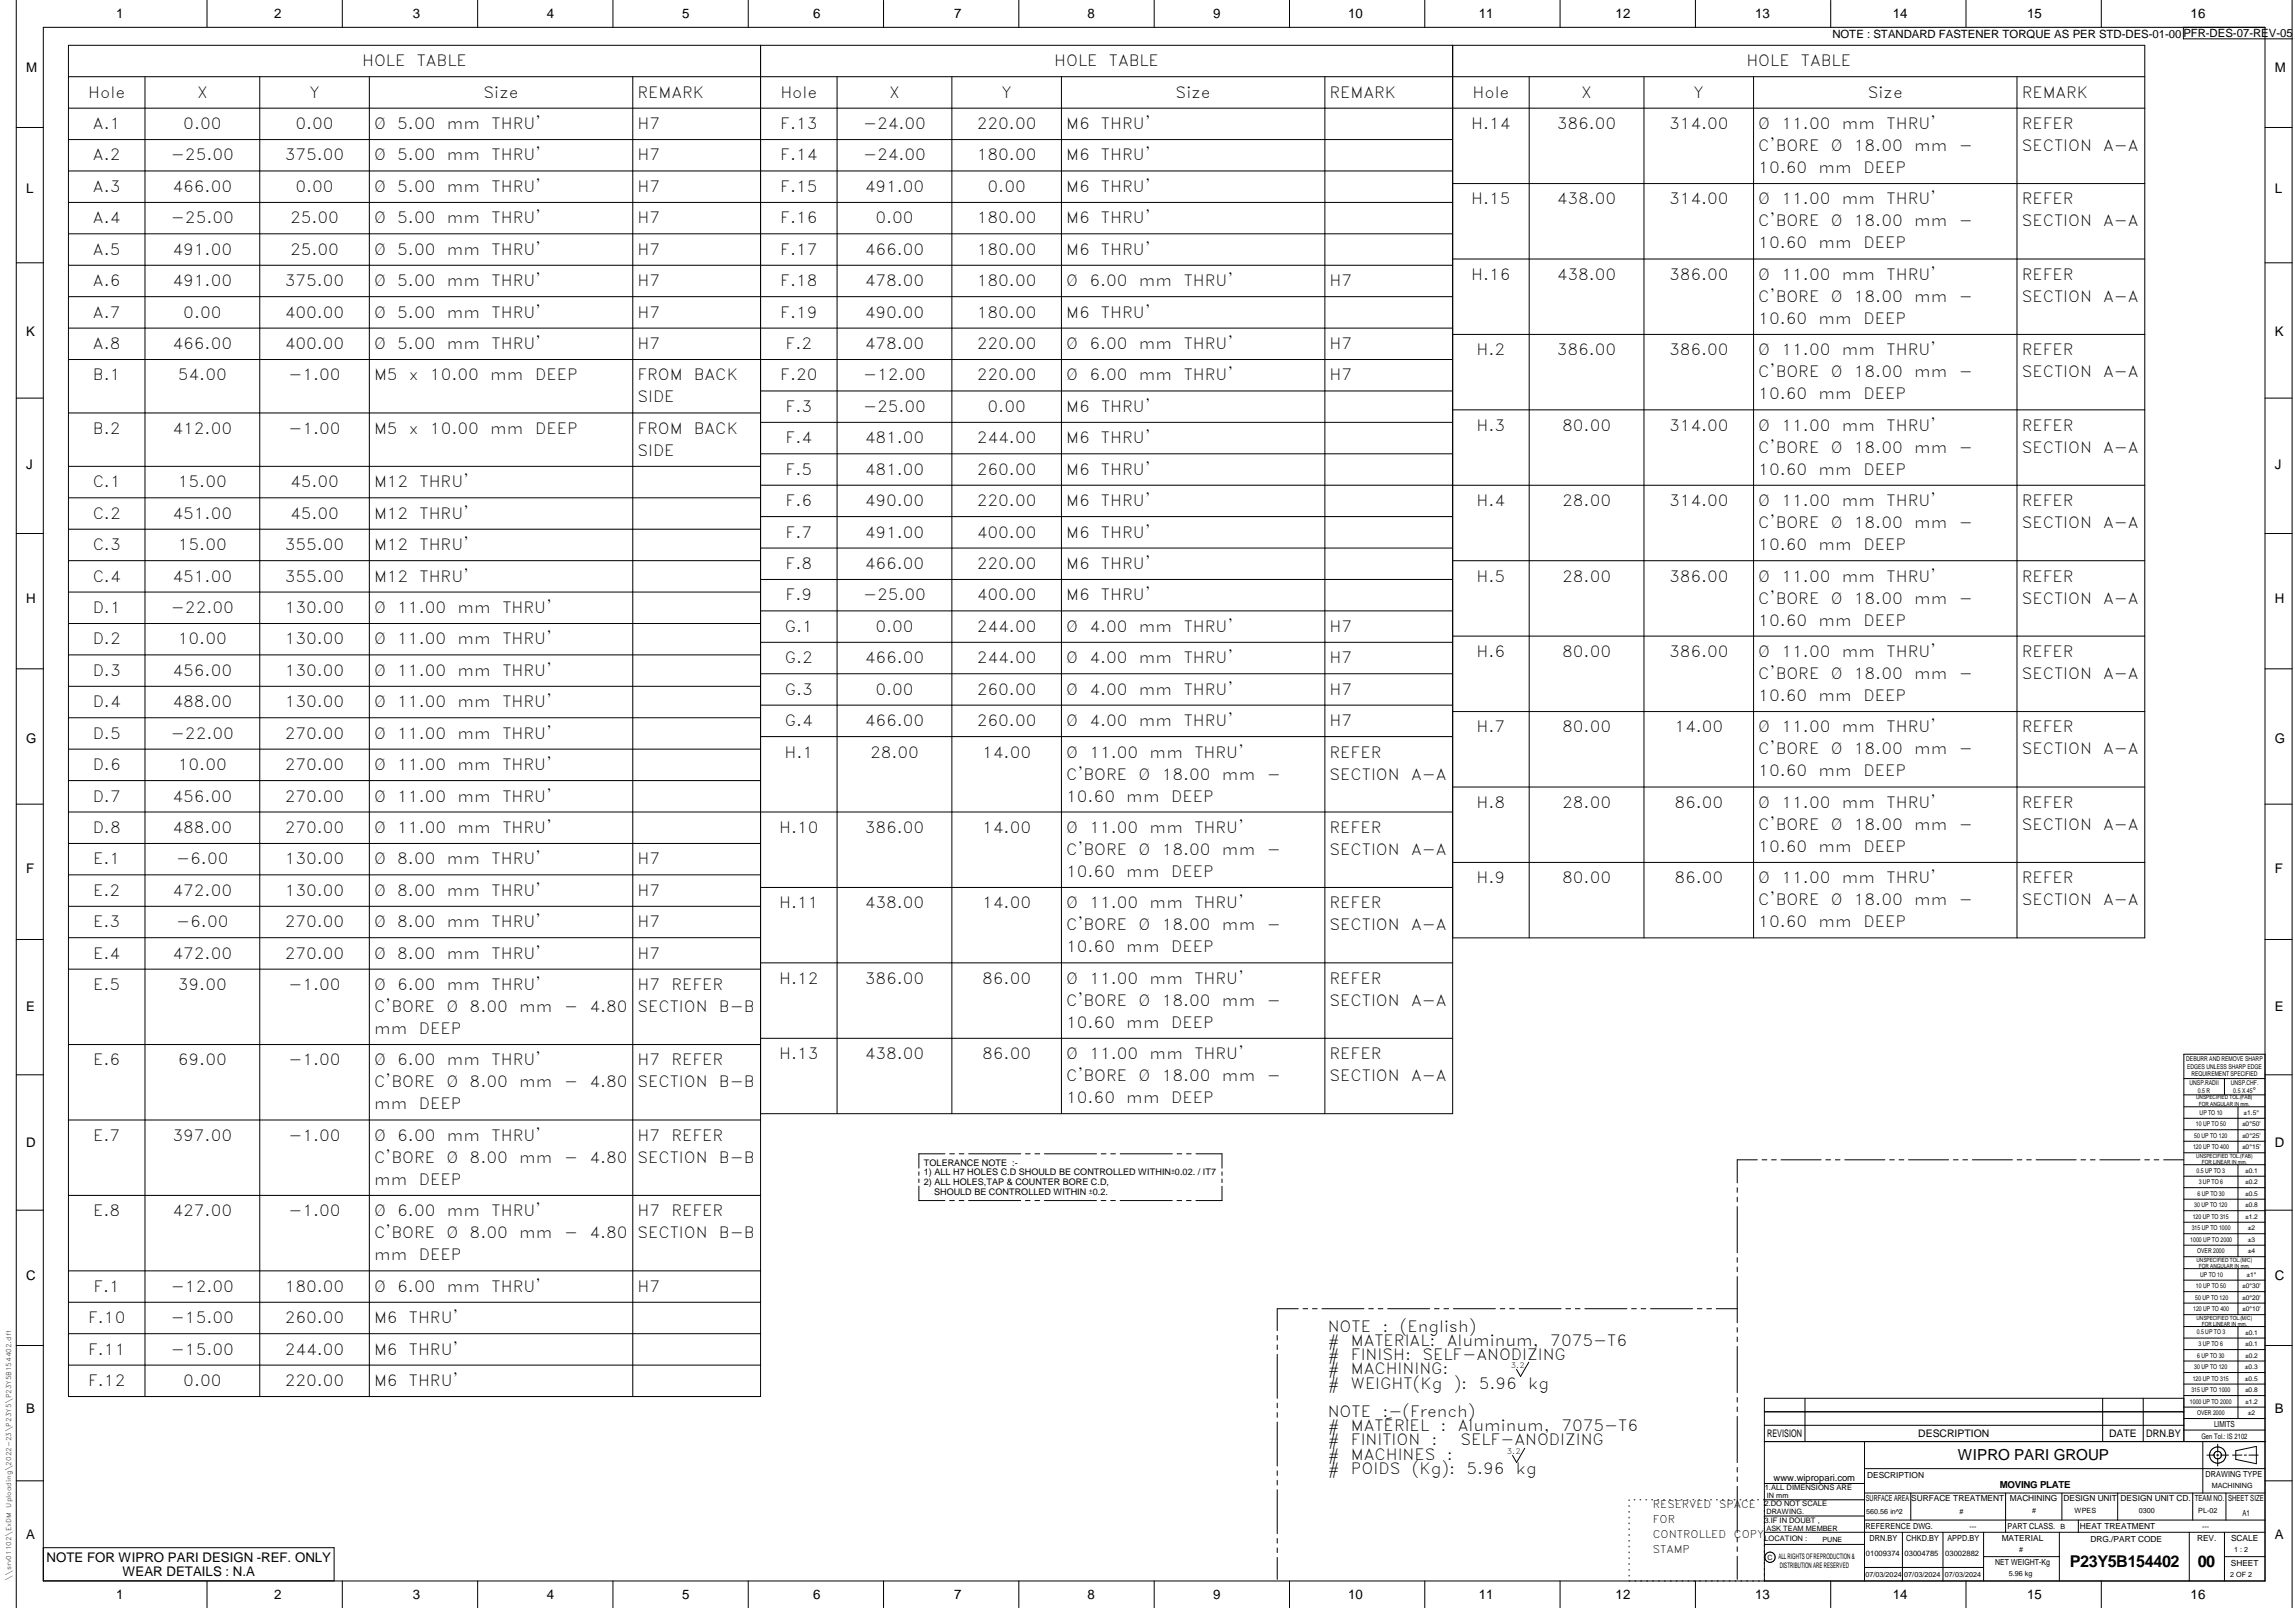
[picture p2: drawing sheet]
<svg xmlns="http://www.w3.org/2000/svg" width="848mm" height="594mm" viewBox="0 0 848 594" stroke-linecap="round" stroke-linejoin="round" font-family="sans-serif">
<defs><g id="words">
<g font-size="6">
<text x="764.9" y="579">P23Y5B154402</text>
<text x="812.1" y="578.9">00</text>
</g>
<g font-size="5.7">
<text x="133.8" y="24.5">HOLE</text>
<text x="154" y="24.5">TABLE</text>
<text x="389.6" y="24.5">HOLE</text>
<text x="409.8" y="24.5">TABLE</text>
<text x="645.3" y="24.5">HOLE</text>
<text x="665.5" y="24.5">TABLE</text>
<text x="32.6" y="36.1">Hole</text>
<text x="72.8" y="36.1">X</text>
<text x="114.3" y="36.1">Y</text>
<text x="178.7" y="36.1">Size</text>
<text x="235.6" y="36.1">REMARK</text>
<text x="288.4" y="36.1">Hole</text>
<text x="328.6" y="36.1">X</text>
<text x="370.1" y="36.1">Y</text>
<text x="434.4" y="36.1">Size</text>
<text x="491.3" y="36.1">REMARK</text>
<text x="544.1" y="36.1">Hole</text>
<text x="584.3" y="36.1">X</text>
<text x="625.8" y="36.1">Y</text>
<text x="690.2" y="36.1">Size</text>
<text x="747.1" y="36.1">REMARK</text>
<text x="34.4" y="47.7">A.1</text>
<text x="67.7" y="47.7">0.00</text>
<text x="109.2" y="47.7">0.00</text>
<text x="138.2" y="47.7">Ø</text>
<text x="146.8" y="47.7">5.00</text>
<text x="165.1" y="47.7">mm</text>
<text x="181.7" y="47.7">THRU'</text>
<text x="235.6" y="47.7">H7</text>
<text x="288.3" y="47.7">F.13</text>
<text x="318.9" y="47.7">-24.00</text>
<text x="361" y="47.7">220.00</text>
<text x="394" y="47.7">M6</text>
<text x="406.9" y="47.7">THRU'</text>
<text x="543.7" y="47.7">H.14</text>
<text x="575.3" y="47.7">386.00</text>
<text x="616.8" y="47.7">314.00</text>
<text x="649.8" y="47.7">Ø</text>
<text x="658.3" y="47.7">11.00</text>
<text x="680.6" y="47.7">mm</text>
<text x="697.2" y="47.7">THRU'</text>
<text x="747.1" y="47.7">REFER</text>
<text x="34.4" y="59.3">A.2</text>
<text x="63.2" y="59.3">-25.00</text>
<text x="105.2" y="59.3">375.00</text>
<text x="138.2" y="59.3">Ø</text>
<text x="146.8" y="59.3">5.00</text>
<text x="165.1" y="59.3">mm</text>
<text x="181.7" y="59.3">THRU'</text>
<text x="235.6" y="59.3">H7</text>
<text x="288.3" y="59.3">F.14</text>
<text x="318.9" y="59.3">-24.00</text>
<text x="361" y="59.3">180.00</text>
<text x="394" y="59.3">M6</text>
<text x="406.9" y="59.3">THRU'</text>
<text x="649.8" y="55.8">C'BORE</text>
<text x="676.5" y="55.8">Ø</text>
<text x="685.1" y="55.8">18.00</text>
<text x="707.3" y="55.8">mm</text>
<text x="723.9" y="55.8">-</text>
<text x="747.1" y="55.8">SECTION</text>
<text x="777.2" y="55.8">A-A</text>
<text x="649.8" y="63.9">10.60</text>
<text x="672" y="63.9">mm</text>
<text x="688.6" y="63.9">DEEP</text>
<text x="34.4" y="70.9">A.3</text>
<text x="63.8" y="70.9">466.00</text>
<text x="109.2" y="70.9">0.00</text>
<text x="138.2" y="70.9">Ø</text>
<text x="146.8" y="70.9">5.00</text>
<text x="165.1" y="70.9">mm</text>
<text x="181.7" y="70.9">THRU'</text>
<text x="235.6" y="70.9">H7</text>
<text x="288.3" y="70.9">F.15</text>
<text x="319.5" y="70.9">491.00</text>
<text x="364.9" y="70.9">0.00</text>
<text x="394" y="70.9">M6</text>
<text x="406.9" y="70.9">THRU'</text>
<text x="543.7" y="75.5">H.15</text>
<text x="575.3" y="75.5">438.00</text>
<text x="616.8" y="75.5">314.00</text>
<text x="649.8" y="75.5">Ø</text>
<text x="658.3" y="75.5">11.00</text>
<text x="680.6" y="75.5">mm</text>
<text x="697.2" y="75.5">THRU'</text>
<text x="747.1" y="75.5">REFER</text>
<text x="34.4" y="82.5">A.4</text>
<text x="63.2" y="82.5">-25.00</text>
<text x="107.2" y="82.5">25.00</text>
<text x="138.2" y="82.5">Ø</text>
<text x="146.8" y="82.5">5.00</text>
<text x="165.1" y="82.5">mm</text>
<text x="181.7" y="82.5">THRU'</text>
<text x="235.6" y="82.5">H7</text>
<text x="288.3" y="82.5">F.16</text>
<text x="323.5" y="82.5">0.00</text>
<text x="361" y="82.5">180.00</text>
<text x="394" y="82.5">M6</text>
<text x="406.9" y="82.5">THRU'</text>
<text x="649.8" y="83.7">C'BORE</text>
<text x="676.5" y="83.7">Ø</text>
<text x="685.1" y="83.7">18.00</text>
<text x="707.3" y="83.7">mm</text>
<text x="723.9" y="83.7">-</text>
<text x="747.1" y="83.7">SECTION</text>
<text x="777.2" y="83.7">A-A</text>
<text x="34.4" y="94.1">A.5</text>
<text x="63.8" y="94.1">491.00</text>
<text x="107.2" y="94.1">25.00</text>
<text x="138.2" y="94.1">Ø</text>
<text x="146.8" y="94.1">5.00</text>
<text x="165.1" y="94.1">mm</text>
<text x="181.7" y="94.1">THRU'</text>
<text x="235.6" y="94.1">H7</text>
<text x="288.3" y="94.1">F.17</text>
<text x="319.5" y="94.1">466.00</text>
<text x="361" y="94.1">180.00</text>
<text x="394" y="94.1">M6</text>
<text x="406.9" y="94.1">THRU'</text>
<text x="649.8" y="91.8">10.60</text>
<text x="672" y="91.8">mm</text>
<text x="688.6" y="91.8">DEEP</text>
<text x="34.4" y="105.7">A.6</text>
<text x="63.8" y="105.7">491.00</text>
<text x="105.2" y="105.7">375.00</text>
<text x="138.2" y="105.7">Ø</text>
<text x="146.8" y="105.7">5.00</text>
<text x="165.1" y="105.7">mm</text>
<text x="181.7" y="105.7">THRU'</text>
<text x="235.6" y="105.7">H7</text>
<text x="288.3" y="105.7">F.18</text>
<text x="319.5" y="105.7">478.00</text>
<text x="361" y="105.7">180.00</text>
<text x="394" y="105.7">Ø</text>
<text x="402.6" y="105.7">6.00</text>
<text x="420.8" y="105.7">mm</text>
<text x="437.4" y="105.7">THRU'</text>
<text x="491.3" y="105.7">H7</text>
<text x="543.7" y="103.4">H.16</text>
<text x="575.3" y="103.4">438.00</text>
<text x="616.8" y="103.4">386.00</text>
<text x="649.8" y="103.4">Ø</text>
<text x="658.3" y="103.4">11.00</text>
<text x="680.6" y="103.4">mm</text>
<text x="697.2" y="103.4">THRU'</text>
<text x="747.1" y="103.4">REFER</text>
<text x="649.8" y="111.5">C'BORE</text>
<text x="676.5" y="111.5">Ø</text>
<text x="685.1" y="111.5">18.00</text>
<text x="707.3" y="111.5">mm</text>
<text x="723.9" y="111.5">-</text>
<text x="747.1" y="111.5">SECTION</text>
<text x="777.2" y="111.5">A-A</text>
<text x="34.4" y="117.3">A.7</text>
<text x="67.7" y="117.3">0.00</text>
<text x="105.2" y="117.3">400.00</text>
<text x="138.2" y="117.3">Ø</text>
<text x="146.8" y="117.3">5.00</text>
<text x="165.1" y="117.3">mm</text>
<text x="181.7" y="117.3">THRU'</text>
<text x="235.6" y="117.3">H7</text>
<text x="288.3" y="117.3">F.19</text>
<text x="319.5" y="117.3">490.00</text>
<text x="361" y="117.3">180.00</text>
<text x="394" y="117.3">M6</text>
<text x="406.9" y="117.3">THRU'</text>
<text x="649.8" y="119.7">10.60</text>
<text x="672" y="119.7">mm</text>
<text x="688.6" y="119.7">DEEP</text>
<text x="34.4" y="128.9">A.8</text>
<text x="63.8" y="128.9">466.00</text>
<text x="105.2" y="128.9">400.00</text>
<text x="138.2" y="128.9">Ø</text>
<text x="146.8" y="128.9">5.00</text>
<text x="165.1" y="128.9">mm</text>
<text x="181.7" y="128.9">THRU'</text>
<text x="235.6" y="128.9">H7</text>
<text x="290.3" y="128.9">F.2</text>
<text x="319.5" y="128.9">478.00</text>
<text x="361" y="128.9">220.00</text>
<text x="394" y="128.9">Ø</text>
<text x="402.6" y="128.9">6.00</text>
<text x="420.8" y="128.9">mm</text>
<text x="437.4" y="128.9">THRU'</text>
<text x="491.3" y="128.9">H7</text>
<text x="545.7" y="131.3">H.2</text>
<text x="575.3" y="131.3">386.00</text>
<text x="616.8" y="131.3">386.00</text>
<text x="649.8" y="131.3">Ø</text>
<text x="658.3" y="131.3">11.00</text>
<text x="680.6" y="131.3">mm</text>
<text x="697.2" y="131.3">THRU'</text>
<text x="747.1" y="131.3">REFER</text>
<text x="34.4" y="140.5">B.1</text>
<text x="65.7" y="140.5">54.00</text>
<text x="106.6" y="140.5">-1.00</text>
<text x="138.2" y="140.5">M5</text>
<text x="151.1" y="140.5">x</text>
<text x="158.9" y="140.5">10.00</text>
<text x="181.1" y="140.5">mm</text>
<text x="197.7" y="140.5">DEEP</text>
<text x="235.6" y="140.5">FROM</text>
<text x="256.4" y="140.5">BACK</text>
<text x="288.3" y="140.5">F.20</text>
<text x="318.9" y="140.5">-12.00</text>
<text x="361" y="140.5">220.00</text>
<text x="394" y="140.5">Ø</text>
<text x="402.6" y="140.5">6.00</text>
<text x="420.8" y="140.5">mm</text>
<text x="437.4" y="140.5">THRU'</text>
<text x="491.3" y="140.5">H7</text>
<text x="649.8" y="139.4">C'BORE</text>
<text x="676.5" y="139.4">Ø</text>
<text x="685.1" y="139.4">18.00</text>
<text x="707.3" y="139.4">mm</text>
<text x="723.9" y="139.4">-</text>
<text x="747.1" y="139.4">SECTION</text>
<text x="777.2" y="139.4">A-A</text>
<text x="235.6" y="148.7">SIDE</text>
<text x="649.8" y="147.5">10.60</text>
<text x="672" y="147.5">mm</text>
<text x="688.6" y="147.5">DEEP</text>
<text x="290.3" y="152.2">F.3</text>
<text x="318.9" y="152.2">-25.00</text>
<text x="364.9" y="152.2">0.00</text>
<text x="394" y="152.2">M6</text>
<text x="406.9" y="152.2">THRU'</text>
<text x="34.4" y="160.3">B.2</text>
<text x="63.8" y="160.3">412.00</text>
<text x="106.6" y="160.3">-1.00</text>
<text x="138.2" y="160.3">M5</text>
<text x="151.1" y="160.3">x</text>
<text x="158.9" y="160.3">10.00</text>
<text x="181.1" y="160.3">mm</text>
<text x="197.7" y="160.3">DEEP</text>
<text x="235.6" y="160.3">FROM</text>
<text x="256.4" y="160.3">BACK</text>
<text x="545.7" y="159.2">H.3</text>
<text x="577.3" y="159.2">80.00</text>
<text x="616.8" y="159.2">314.00</text>
<text x="649.8" y="159.2">Ø</text>
<text x="658.3" y="159.2">11.00</text>
<text x="680.6" y="159.2">mm</text>
<text x="697.2" y="159.2">THRU'</text>
<text x="747.1" y="159.2">REFER</text>
<text x="290.3" y="163.8">F.4</text>
<text x="319.5" y="163.8">481.00</text>
<text x="361" y="163.8">244.00</text>
<text x="394" y="163.8">M6</text>
<text x="406.9" y="163.8">THRU'</text>
<text x="649.8" y="167.3">C'BORE</text>
<text x="676.5" y="167.3">Ø</text>
<text x="685.1" y="167.3">18.00</text>
<text x="707.3" y="167.3">mm</text>
<text x="723.9" y="167.3">-</text>
<text x="747.1" y="167.3">SECTION</text>
<text x="777.2" y="167.3">A-A</text>
<text x="235.6" y="168.4">SIDE</text>
<text x="290.3" y="175.4">F.5</text>
<text x="319.5" y="175.4">481.00</text>
<text x="361" y="175.4">260.00</text>
<text x="394" y="175.4">M6</text>
<text x="406.9" y="175.4">THRU'</text>
<text x="649.8" y="175.4">10.60</text>
<text x="672" y="175.4">mm</text>
<text x="688.6" y="175.4">DEEP</text>
<text x="34.2" y="180">C.1</text>
<text x="65.7" y="180">15.00</text>
<text x="107.2" y="180">45.00</text>
<text x="138.2" y="180">M12</text>
<text x="155" y="180">THRU'</text>
<text x="34.2" y="191.6">C.2</text>
<text x="63.8" y="191.6">451.00</text>
<text x="107.2" y="191.6">45.00</text>
<text x="138.2" y="191.6">M12</text>
<text x="155" y="191.6">THRU'</text>
<text x="290.3" y="187">F.6</text>
<text x="319.5" y="187">490.00</text>
<text x="361" y="187">220.00</text>
<text x="394" y="187">M6</text>
<text x="406.9" y="187">THRU'</text>
<text x="545.7" y="187">H.4</text>
<text x="577.3" y="187">28.00</text>
<text x="616.8" y="187">314.00</text>
<text x="649.8" y="187">Ø</text>
<text x="658.3" y="187">11.00</text>
<text x="680.6" y="187">mm</text>
<text x="697.2" y="187">THRU'</text>
<text x="747.1" y="187">REFER</text>
<text x="649.8" y="195.1">C'BORE</text>
<text x="676.5" y="195.1">Ø</text>
<text x="685.1" y="195.1">18.00</text>
<text x="707.3" y="195.1">mm</text>
<text x="723.9" y="195.1">-</text>
<text x="747.1" y="195.1">SECTION</text>
<text x="777.2" y="195.1">A-A</text>
<text x="34.2" y="203.2">C.3</text>
<text x="65.7" y="203.2">15.00</text>
<text x="105.2" y="203.2">355.00</text>
<text x="138.2" y="203.2">M12</text>
<text x="155" y="203.2">THRU'</text>
<text x="290.3" y="198.6">F.7</text>
<text x="319.5" y="198.6">491.00</text>
<text x="361" y="198.6">400.00</text>
<text x="394" y="198.6">M6</text>
<text x="406.9" y="198.6">THRU'</text>
<text x="649.8" y="203.3">10.60</text>
<text x="672" y="203.3">mm</text>
<text x="688.6" y="203.3">DEEP</text>
<text x="34.2" y="214.9">C.4</text>
<text x="63.8" y="214.9">451.00</text>
<text x="105.2" y="214.9">355.00</text>
<text x="138.2" y="214.9">M12</text>
<text x="155" y="214.9">THRU'</text>
<text x="290.3" y="210.2">F.8</text>
<text x="319.5" y="210.2">466.00</text>
<text x="361" y="210.2">220.00</text>
<text x="394" y="210.2">M6</text>
<text x="406.9" y="210.2">THRU'</text>
<text x="545.7" y="214.9">H.5</text>
<text x="577.3" y="214.9">28.00</text>
<text x="616.8" y="214.9">386.00</text>
<text x="649.8" y="214.9">Ø</text>
<text x="658.3" y="214.9">11.00</text>
<text x="680.6" y="214.9">mm</text>
<text x="697.2" y="214.9">THRU'</text>
<text x="747.1" y="214.9">REFER</text>
<text x="290.3" y="221.8">F.9</text>
<text x="318.9" y="221.8">-25.00</text>
<text x="361" y="221.8">400.00</text>
<text x="394" y="221.8">M6</text>
<text x="406.9" y="221.8">THRU'</text>
<text x="34.2" y="226.5">D.1</text>
<text x="63.2" y="226.5">-22.00</text>
<text x="105.2" y="226.5">130.00</text>
<text x="138.2" y="226.5">Ø</text>
<text x="146.8" y="226.5">11.00</text>
<text x="169.1" y="226.5">mm</text>
<text x="185.6" y="226.5">THRU'</text>
<text x="649.8" y="223">C'BORE</text>
<text x="676.5" y="223">Ø</text>
<text x="685.1" y="223">18.00</text>
<text x="707.3" y="223">mm</text>
<text x="723.9" y="223">-</text>
<text x="747.1" y="223">SECTION</text>
<text x="777.2" y="223">A-A</text>
<text x="290" y="233.4">G.1</text>
<text x="323.5" y="233.4">0.00</text>
<text x="361" y="233.4">244.00</text>
<text x="394" y="233.4">Ø</text>
<text x="402.6" y="233.4">4.00</text>
<text x="420.8" y="233.4">mm</text>
<text x="437.4" y="233.4">THRU'</text>
<text x="491.3" y="233.4">H7</text>
<text x="649.8" y="231.1">10.60</text>
<text x="672" y="231.1">mm</text>
<text x="688.6" y="231.1">DEEP</text>
<text x="34.2" y="238.1">D.2</text>
<text x="65.7" y="238.1">10.00</text>
<text x="105.2" y="238.1">130.00</text>
<text x="138.2" y="238.1">Ø</text>
<text x="146.8" y="238.1">11.00</text>
<text x="169.1" y="238.1">mm</text>
<text x="185.6" y="238.1">THRU'</text>
<text x="290" y="245">G.2</text>
<text x="319.5" y="245">466.00</text>
<text x="361" y="245">244.00</text>
<text x="394" y="245">Ø</text>
<text x="402.6" y="245">4.00</text>
<text x="420.8" y="245">mm</text>
<text x="437.4" y="245">THRU'</text>
<text x="491.3" y="245">H7</text>
<text x="545.7" y="242.7">H.6</text>
<text x="577.3" y="242.7">80.00</text>
<text x="616.8" y="242.7">386.00</text>
<text x="649.8" y="242.7">Ø</text>
<text x="658.3" y="242.7">11.00</text>
<text x="680.6" y="242.7">mm</text>
<text x="697.2" y="242.7">THRU'</text>
<text x="747.1" y="242.7">REFER</text>
<text x="34.2" y="249.7">D.3</text>
<text x="63.8" y="249.7">456.00</text>
<text x="105.2" y="249.7">130.00</text>
<text x="138.2" y="249.7">Ø</text>
<text x="146.8" y="249.7">11.00</text>
<text x="169.1" y="249.7">mm</text>
<text x="185.6" y="249.7">THRU'</text>
<text x="649.8" y="250.9">C'BORE</text>
<text x="676.5" y="250.9">Ø</text>
<text x="685.1" y="250.9">18.00</text>
<text x="707.3" y="250.9">mm</text>
<text x="723.9" y="250.9">-</text>
<text x="747.1" y="250.9">SECTION</text>
<text x="777.2" y="250.9">A-A</text>
<text x="290" y="256.6">G.3</text>
<text x="323.5" y="256.6">0.00</text>
<text x="361" y="256.6">260.00</text>
<text x="394" y="256.6">Ø</text>
<text x="402.6" y="256.6">4.00</text>
<text x="420.8" y="256.6">mm</text>
<text x="437.4" y="256.6">THRU'</text>
<text x="491.3" y="256.6">H7</text>
<text x="34.2" y="261.3">D.4</text>
<text x="63.8" y="261.3">488.00</text>
<text x="105.2" y="261.3">130.00</text>
<text x="138.2" y="261.3">Ø</text>
<text x="146.8" y="261.3">11.00</text>
<text x="169.1" y="261.3">mm</text>
<text x="185.6" y="261.3">THRU'</text>
<text x="649.8" y="259">10.60</text>
<text x="672" y="259">mm</text>
<text x="688.6" y="259">DEEP</text>
<text x="290" y="268.2">G.4</text>
<text x="319.5" y="268.2">466.00</text>
<text x="361" y="268.2">260.00</text>
<text x="394" y="268.2">Ø</text>
<text x="402.6" y="268.2">4.00</text>
<text x="420.8" y="268.2">mm</text>
<text x="437.4" y="268.2">THRU'</text>
<text x="491.3" y="268.2">H7</text>
<text x="34.2" y="272.9">D.5</text>
<text x="63.2" y="272.9">-22.00</text>
<text x="105.2" y="272.9">270.00</text>
<text x="138.2" y="272.9">Ø</text>
<text x="146.8" y="272.9">11.00</text>
<text x="169.1" y="272.9">mm</text>
<text x="185.6" y="272.9">THRU'</text>
<text x="545.7" y="270.6">H.7</text>
<text x="577.3" y="270.6">80.00</text>
<text x="618.7" y="270.6">14.00</text>
<text x="649.8" y="270.6">Ø</text>
<text x="658.3" y="270.6">11.00</text>
<text x="680.6" y="270.6">mm</text>
<text x="697.2" y="270.6">THRU'</text>
<text x="747.1" y="270.6">REFER</text>
<text x="289.9" y="279.9">H.1</text>
<text x="321.5" y="279.9">28.00</text>
<text x="363" y="279.9">14.00</text>
<text x="394" y="279.9">Ø</text>
<text x="402.5" y="279.9">11.00</text>
<text x="424.8" y="279.9">mm</text>
<text x="441.4" y="279.9">THRU'</text>
<text x="491.3" y="279.9">REFER</text>
<text x="649.8" y="278.7">C'BORE</text>
<text x="676.5" y="278.7">Ø</text>
<text x="685.1" y="278.7">18.00</text>
<text x="707.3" y="278.7">mm</text>
<text x="723.9" y="278.7">-</text>
<text x="747.1" y="278.7">SECTION</text>
<text x="777.2" y="278.7">A-A</text>
<text x="34.2" y="284.5">D.6</text>
<text x="65.7" y="284.5">10.00</text>
<text x="105.2" y="284.5">270.00</text>
<text x="138.2" y="284.5">Ø</text>
<text x="146.8" y="284.5">11.00</text>
<text x="169.1" y="284.5">mm</text>
<text x="185.6" y="284.5">THRU'</text>
<text x="394" y="288">C'BORE</text>
<text x="420.7" y="288">Ø</text>
<text x="429.3" y="288">18.00</text>
<text x="451.5" y="288">mm</text>
<text x="468.1" y="288">-</text>
<text x="491.3" y="288">SECTION</text>
<text x="521.4" y="288">A-A</text>
<text x="649.8" y="286.9">10.60</text>
<text x="672" y="286.9">mm</text>
<text x="688.6" y="286.9">DEEP</text>
<text x="34.2" y="296.1">D.7</text>
<text x="63.8" y="296.1">456.00</text>
<text x="105.2" y="296.1">270.00</text>
<text x="138.2" y="296.1">Ø</text>
<text x="146.8" y="296.1">11.00</text>
<text x="169.1" y="296.1">mm</text>
<text x="185.6" y="296.1">THRU'</text>
<text x="394" y="296.1">10.60</text>
<text x="416.2" y="296.1">mm</text>
<text x="432.8" y="296.1">DEEP</text>
<text x="545.7" y="298.5">H.8</text>
<text x="577.3" y="298.5">28.00</text>
<text x="618.7" y="298.5">86.00</text>
<text x="649.8" y="298.5">Ø</text>
<text x="658.3" y="298.5">11.00</text>
<text x="680.6" y="298.5">mm</text>
<text x="697.2" y="298.5">THRU'</text>
<text x="747.1" y="298.5">REFER</text>
<text x="34.2" y="307.7">D.8</text>
<text x="63.8" y="307.7">488.00</text>
<text x="105.2" y="307.7">270.00</text>
<text x="138.2" y="307.7">Ø</text>
<text x="146.8" y="307.7">11.00</text>
<text x="169.1" y="307.7">mm</text>
<text x="185.6" y="307.7">THRU'</text>
<text x="287.9" y="307.7">H.10</text>
<text x="319.5" y="307.7">386.00</text>
<text x="363" y="307.7">14.00</text>
<text x="394" y="307.7">Ø</text>
<text x="402.5" y="307.7">11.00</text>
<text x="424.8" y="307.7">mm</text>
<text x="441.4" y="307.7">THRU'</text>
<text x="491.3" y="307.7">REFER</text>
<text x="649.8" y="306.6">C'BORE</text>
<text x="676.5" y="306.6">Ø</text>
<text x="685.1" y="306.6">18.00</text>
<text x="707.3" y="306.6">mm</text>
<text x="723.9" y="306.6">-</text>
<text x="747.1" y="306.6">SECTION</text>
<text x="777.2" y="306.6">A-A</text>
<text x="394" y="315.8">C'BORE</text>
<text x="420.7" y="315.8">Ø</text>
<text x="429.3" y="315.8">18.00</text>
<text x="451.5" y="315.8">mm</text>
<text x="468.1" y="315.8">-</text>
<text x="491.3" y="315.8">SECTION</text>
<text x="521.4" y="315.8">A-A</text>
<text x="649.8" y="314.7">10.60</text>
<text x="672" y="314.7">mm</text>
<text x="688.6" y="314.7">DEEP</text>
<text x="34.4" y="319.3">E.1</text>
<text x="65.1" y="319.3">-6.00</text>
<text x="105.2" y="319.3">130.00</text>
<text x="138.2" y="319.3">Ø</text>
<text x="146.8" y="319.3">8.00</text>
<text x="165.1" y="319.3">mm</text>
<text x="181.7" y="319.3">THRU'</text>
<text x="235.6" y="319.3">H7</text>
<text x="394" y="324">10.60</text>
<text x="416.2" y="324">mm</text>
<text x="432.8" y="324">DEEP</text>
<text x="545.7" y="326.3">H.9</text>
<text x="577.3" y="326.3">80.00</text>
<text x="618.7" y="326.3">86.00</text>
<text x="649.8" y="326.3">Ø</text>
<text x="658.3" y="326.3">11.00</text>
<text x="680.6" y="326.3">mm</text>
<text x="697.2" y="326.3">THRU'</text>
<text x="747.1" y="326.3">REFER</text>
<text x="34.4" y="330.9">E.2</text>
<text x="63.8" y="330.9">472.00</text>
<text x="105.2" y="330.9">130.00</text>
<text x="138.2" y="330.9">Ø</text>
<text x="146.8" y="330.9">8.00</text>
<text x="165.1" y="330.9">mm</text>
<text x="181.7" y="330.9">THRU'</text>
<text x="235.6" y="330.9">H7</text>
<text x="287.9" y="335.6">H.11</text>
<text x="319.5" y="335.6">438.00</text>
<text x="363" y="335.6">14.00</text>
<text x="394" y="335.6">Ø</text>
<text x="402.5" y="335.6">11.00</text>
<text x="424.8" y="335.6">mm</text>
<text x="441.4" y="335.6">THRU'</text>
<text x="491.3" y="335.6">REFER</text>
<text x="649.8" y="334.5">C'BORE</text>
<text x="676.5" y="334.5">Ø</text>
<text x="685.1" y="334.5">18.00</text>
<text x="707.3" y="334.5">mm</text>
<text x="723.9" y="334.5">-</text>
<text x="747.1" y="334.5">SECTION</text>
<text x="777.2" y="334.5">A-A</text>
<text x="34.4" y="342.6">E.3</text>
<text x="65.1" y="342.6">-6.00</text>
<text x="105.2" y="342.6">270.00</text>
<text x="138.2" y="342.6">Ø</text>
<text x="146.8" y="342.6">8.00</text>
<text x="165.1" y="342.6">mm</text>
<text x="181.7" y="342.6">THRU'</text>
<text x="235.6" y="342.6">H7</text>
<text x="394" y="343.7">C'BORE</text>
<text x="420.7" y="343.7">Ø</text>
<text x="429.3" y="343.7">18.00</text>
<text x="451.5" y="343.7">mm</text>
<text x="468.1" y="343.7">-</text>
<text x="491.3" y="343.7">SECTION</text>
<text x="521.4" y="343.7">A-A</text>
<text x="649.8" y="342.6">10.60</text>
<text x="672" y="342.6">mm</text>
<text x="688.6" y="342.6">DEEP</text>
<text x="394" y="351.9">10.60</text>
<text x="416.2" y="351.9">mm</text>
<text x="432.8" y="351.9">DEEP</text>
<text x="34.4" y="354.2">E.4</text>
<text x="63.8" y="354.2">472.00</text>
<text x="105.2" y="354.2">270.00</text>
<text x="138.2" y="354.2">Ø</text>
<text x="146.8" y="354.2">8.00</text>
<text x="165.1" y="354.2">mm</text>
<text x="181.7" y="354.2">THRU'</text>
<text x="235.6" y="354.2">H7</text>
<text x="34.4" y="365.8">E.5</text>
<text x="65.7" y="365.8">39.00</text>
<text x="106.6" y="365.8">-1.00</text>
<text x="138.2" y="365.8">Ø</text>
<text x="146.8" y="365.8">6.00</text>
<text x="165.1" y="365.8">mm</text>
<text x="181.7" y="365.8">THRU'</text>
<text x="235.6" y="365.8">H7</text>
<text x="248.1" y="365.8">REFER</text>
<text x="287.9" y="363.5">H.12</text>
<text x="319.5" y="363.5">386.00</text>
<text x="363" y="363.5">86.00</text>
<text x="394" y="363.5">Ø</text>
<text x="402.5" y="363.5">11.00</text>
<text x="424.8" y="363.5">mm</text>
<text x="441.4" y="363.5">THRU'</text>
<text x="491.3" y="363.5">REFER</text>
<text x="394" y="371.6">C'BORE</text>
<text x="420.7" y="371.6">Ø</text>
<text x="429.3" y="371.6">18.00</text>
<text x="451.5" y="371.6">mm</text>
<text x="468.1" y="371.6">-</text>
<text x="491.3" y="371.6">SECTION</text>
<text x="521.4" y="371.6">A-A</text>
<text x="138.2" y="373.9">C'BORE</text>
<text x="165" y="373.9">Ø</text>
<text x="173.6" y="373.9">8.00</text>
<text x="191.9" y="373.9">mm</text>
<text x="208.4" y="373.9">-</text>
<text x="217.8" y="373.9">4.80</text>
<text x="235.6" y="373.9">SECTION</text>
<text x="265.7" y="373.9">B-B</text>
<text x="138.2" y="382">mm</text>
<text x="154.8" y="382">DEEP</text>
<text x="394" y="379.7">10.60</text>
<text x="416.2" y="379.7">mm</text>
<text x="432.8" y="379.7">DEEP</text>
<text x="34.4" y="393.6">E.6</text>
<text x="65.7" y="393.6">69.00</text>
<text x="106.6" y="393.6">-1.00</text>
<text x="138.2" y="393.6">Ø</text>
<text x="146.8" y="393.6">6.00</text>
<text x="165.1" y="393.6">mm</text>
<text x="181.7" y="393.6">THRU'</text>
<text x="235.6" y="393.6">H7</text>
<text x="248.1" y="393.6">REFER</text>
<text x="287.9" y="391.3">H.13</text>
<text x="319.5" y="391.3">438.00</text>
<text x="363" y="391.3">86.00</text>
<text x="394" y="391.3">Ø</text>
<text x="402.5" y="391.3">11.00</text>
<text x="424.8" y="391.3">mm</text>
<text x="441.4" y="391.3">THRU'</text>
<text x="491.3" y="391.3">REFER</text>
<text x="138.2" y="401.8">C'BORE</text>
<text x="165" y="401.8">Ø</text>
<text x="173.6" y="401.8">8.00</text>
<text x="191.9" y="401.8">mm</text>
<text x="208.4" y="401.8">-</text>
<text x="217.8" y="401.8">4.80</text>
<text x="235.6" y="401.8">SECTION</text>
<text x="265.7" y="401.8">B-B</text>
<text x="394" y="399.5">C'BORE</text>
<text x="420.7" y="399.5">Ø</text>
<text x="429.3" y="399.5">18.00</text>
<text x="451.5" y="399.5">mm</text>
<text x="468.1" y="399.5">-</text>
<text x="491.3" y="399.5">SECTION</text>
<text x="521.4" y="399.5">A-A</text>
<text x="394" y="407.6">10.60</text>
<text x="416.2" y="407.6">mm</text>
<text x="432.8" y="407.6">DEEP</text>
<text x="138.2" y="409.9">mm</text>
<text x="154.8" y="409.9">DEEP</text>
<text x="34.4" y="421.5">E.7</text>
<text x="63.8" y="421.5">397.00</text>
<text x="106.6" y="421.5">-1.00</text>
<text x="138.2" y="421.5">Ø</text>
<text x="146.8" y="421.5">6.00</text>
<text x="165.1" y="421.5">mm</text>
<text x="181.7" y="421.5">THRU'</text>
<text x="235.6" y="421.5">H7</text>
<text x="248.1" y="421.5">REFER</text>
<text x="138.2" y="429.6">C'BORE</text>
<text x="165" y="429.6">Ø</text>
<text x="173.6" y="429.6">8.00</text>
<text x="191.9" y="429.6">mm</text>
<text x="208.4" y="429.6">-</text>
<text x="217.8" y="429.6">4.80</text>
<text x="235.6" y="429.6">SECTION</text>
<text x="265.7" y="429.6">B-B</text>
<text x="138.2" y="437.8">mm</text>
<text x="154.8" y="437.8">DEEP</text>
<text x="34.4" y="449.4">E.8</text>
<text x="63.8" y="449.4">427.00</text>
<text x="106.6" y="449.4">-1.00</text>
<text x="138.2" y="449.4">Ø</text>
<text x="146.8" y="449.4">6.00</text>
<text x="165.1" y="449.4">mm</text>
<text x="181.7" y="449.4">THRU'</text>
<text x="235.6" y="449.4">H7</text>
<text x="248.1" y="449.4">REFER</text>
<text x="138.2" y="457.5">C'BORE</text>
<text x="165" y="457.5">Ø</text>
<text x="173.6" y="457.5">8.00</text>
<text x="191.9" y="457.5">mm</text>
<text x="208.4" y="457.5">-</text>
<text x="217.8" y="457.5">4.80</text>
<text x="235.6" y="457.5">SECTION</text>
<text x="265.7" y="457.5">B-B</text>
<text x="138.2" y="465.6">mm</text>
<text x="154.8" y="465.6">DEEP</text>
<text x="34.5" y="477.2">F.1</text>
<text x="63.2" y="477.2">-12.00</text>
<text x="105.2" y="477.2">180.00</text>
<text x="138.2" y="477.2">Ø</text>
<text x="146.8" y="477.2">6.00</text>
<text x="165.1" y="477.2">mm</text>
<text x="181.7" y="477.2">THRU'</text>
<text x="235.6" y="477.2">H7</text>
<text x="32.6" y="488.8">F.10</text>
<text x="63.2" y="488.8">-15.00</text>
<text x="105.2" y="488.8">260.00</text>
<text x="138.2" y="488.8">M6</text>
<text x="151.1" y="488.8">THRU'</text>
<text x="490.6" y="492">NOTE</text>
<text x="490.6" y="497.3">#</text>
<text x="499.2" y="497.3">MATERIAL:</text>
<text x="510.8" y="492">:</text>
<text x="517.3" y="492">(English)</text>
<text x="534.7" y="497.3">Aluminum,</text>
<text x="572.9" y="497.3">7075-T6</text>
<text x="32.6" y="500.5">F.11</text>
<text x="63.2" y="500.5">-15.00</text>
<text x="105.2" y="500.5">244.00</text>
<text x="138.2" y="500.5">M6</text>
<text x="151.1" y="500.5">THRU'</text>
<text x="490.6" y="502.5">#</text>
<text x="499.2" y="502.5">FINISH:</text>
<text x="525.6" y="502.5">SELF-ANODIZING</text>
<text x="490.6" y="507.8">#</text>
<text x="499.2" y="507.8">MACHINING:</text>
<text x="32.6" y="512.1">F.12</text>
<text x="67.7" y="512.1">0.00</text>
<text x="105.2" y="512.1">220.00</text>
<text x="138.2" y="512.1">M6</text>
<text x="151.1" y="512.1">THRU'</text>
<text x="490.6" y="513">#</text>
<text x="499.2" y="513">WEIGHT(Kg</text>
<text x="537.2" y="513">):</text>
<text x="546.4" y="513">5.96</text>
<text x="564.7" y="513">kg</text>
<text x="490.6" y="523.5">NOTE</text>
<text x="510.9" y="523.5">:-(French)</text>
<text x="490.6" y="528.8">#</text>
<text x="499.2" y="528.8">MATÉRIEL</text>
<text x="532.3" y="528.8">:</text>
<text x="538.7" y="528.8">Aluminum,</text>
<text x="577" y="528.8">7075-T6</text>
<text x="490.6" y="534">#</text>
<text x="490.6" y="539.3">#</text>
<text x="499.2" y="539.3">MACHINES</text>
<text x="499.2" y="534">FINITION</text>
<text x="529" y="534">:</text>
<text x="534.7" y="539.3">:</text>
<text x="539.6" y="534">SELF-ANODIZING</text>
<text x="490.6" y="544.5">#</text>
<text x="499.2" y="544.5">POIDS</text>
<text x="521.7" y="544.5">(Kg):</text>
<text x="541.9" y="544.5">5.96</text>
<text x="560.2" y="544.5">kg</text>
</g>
<text font-size="5.6" x="723.5" y="539.3">WIPRO PARI GROUP</text>
<g font-size="4.9">
<text x="42.9" y="6.7">1</text>
<text x="101.4" y="6.8">2</text>
<text x="152.5" y="6.8">3</text>
<text x="202.1" y="6.8">4</text>
<text x="252.1" y="6.8">5</text>
<text x="300.5" y="6.8">6</text>
<text x="352.6" y="6.8">7</text>
<text x="401.9" y="6.8">8</text>
<text x="448.4" y="6.8">9</text>
<text x="498.2" y="6.8">10</text>
<text x="546.4" y="6.8">11</text>
<text x="597" y="6.8">12</text>
<text x="648.5" y="6.6">13</text>
<text x="699.5" y="6.6">14</text>
<text x="749" y="6.8">15</text>
<text x="809.5" y="6.6">16</text>
<text x="9.6" y="26.7">M</text>
<text x="840.6" y="26.7">M</text>
<text x="9.6" y="71.4">L</text>
<text x="840.6" y="71.4">L</text>
<text x="9.6" y="124.2">K</text>
<text x="840.6" y="124.2">K</text>
<text x="9.6" y="173.4">J</text>
<text x="840.6" y="173.4">J</text>
<text x="9.6" y="222.7">H</text>
<text x="840.6" y="222.7">H</text>
<text x="9.6" y="274.3">G</text>
<text x="840.6" y="274.3">G</text>
<text x="9.6" y="322.7">F</text>
<text x="840.6" y="322.7">F</text>
<text x="9.6" y="373.4">E</text>
<text x="840.6" y="373.4">E</text>
<text x="9.6" y="423.8">D</text>
<text x="840.6" y="423.8">D</text>
<text x="9.6" y="472.9">C</text>
<text x="840.6" y="472.9">C</text>
<text x="9.6" y="522.1">B</text>
<text x="840.6" y="522.1">B</text>
<text x="9.6" y="568.7">A</text>
<text x="840.6" y="568.7">A</text>
<text x="17.2" y="577">NOTE FOR WIPRO PARI DESIGN -REF. ONLY</text>
<text x="45.2" y="582.3">WEAR DETAILS : N.A</text>
<text x="42.9" y="590.7">1</text>
<text x="101.4" y="590.8">2</text>
<text x="152.5" y="590.8">3</text>
<text x="202.1" y="590.8">4</text>
<text x="252.1" y="590.8">5</text>
<text x="300.5" y="590.8">6</text>
<text x="352.6" y="590.8">7</text>
<text x="401.9" y="590.8">8</text>
<text x="448.4" y="590.8">9</text>
<text x="498.2" y="590.8">10</text>
<text x="546.4" y="590.8">11</text>
<text x="597" y="590.8">12</text>
<text x="648.5" y="590.6">13</text>
<text x="699.5" y="590.6">14</text>
<text x="749" y="590.8">15</text>
<text x="809.5" y="590.6">16</text>
</g>
<text font-size="4.2" x="677.1" y="13.9">NOTE : STANDARD FASTENER TORQUE AS PER STD-DES-01-00PFR-DES-07-REV-05</text>
<g font-size="3.9">
<text x="610.8" y="557.1">RESERVED</text>
<text x="635.3" y="557.1">SPACE</text>
<text x="610.8" y="562.7">FOR</text>
<text x="610.8" y="568.3">CONTROLLED</text>
<text x="640.7" y="568.3">COPY</text>
<text x="610.8" y="573.9">STAMP</text>
</g>
<g font-size="3.8">
<text x="653.1" y="530.9">REVISION</text>
<text x="708.9" y="530.9">DESCRIPTION</text>
<text x="779.4" y="530.9">DATE</text>
<text x="793.1" y="530.9">DRN.BY</text>
</g>
<text font-size="3.6" x="738.9" y="549.9">MOVING PLATE</text>
<text font-size="3.5" x="655.4" y="547.1">www.wipropari.com</text>
<g font-size="3.4">
<text x="341.4" y="430.6">TOLERANCE NOTE :-</text>
<text x="341.4" y="434.2">1) ALL H7 HOLES C.D SHOULD BE CONTROLLED WITHINu0.02. / IT7</text>
<text x="341.4" y="437.8">2) ALL HOLES,TAP &amp; COUNTER BORE C.D,</text>
<text x="345.2" y="441.4">SHOULD BE CONTROLLED WITHIN u0.2.</text>
</g>
<g font-size="3.1">
<text x="818.2" y="527.3">LIMITS</text>
<text x="815" y="545.5">DRAWING TYPE</text>
<text x="690" y="546.1">DESCRIPTION</text>
<text x="689.5" y="554.7">SURFACE AREA</text>
<text x="706.3" y="554.7">SURFACE TREATMENT</text>
<text x="742.7" y="554.7">MACHINING</text>
<text x="762.5" y="554.7">DESIGN UNIT</text>
<text x="783.6" y="554.7">DESIGN UNIT CD.</text>
<text x="811" y="554.5">TEAM NO.</text>
<text x="823.3" y="554.5">SHEET SIZE</text>
<text x="828.6" y="559.9">A1</text>
<text x="689.4" y="564.9">REFERENCE DWG.</text>
<text x="690.9" y="569.3">DRN.BY</text>
<text x="704.4" y="569.3">CHKD.BY</text>
<text x="719.6" y="569.3">APPD.BY</text>
<text x="739.7" y="569.2">MATERIAL</text>
<text x="741.9" y="564.8">PART CLASS.</text>
<text x="768.6" y="564.8">HEAT TREATMENT</text>
<text x="772.5" y="569.7">DRG./PART CODE</text>
<text x="811.9" y="569.4">REV.</text>
<text x="824.4" y="569.4">SCALE</text>
<text x="737.3" y="578.1">NET WEIGHT-Kg</text>
<text x="824.4" y="578.5">SHEET</text>
</g>
<text font-size="3" x="832.5" y="403.9">°</text>
<g font-size="2.8">
<text x="558.3" y="505.5">3.2</text>
<text x="813.5" y="531.5">Gen Tol.: IS 2102</text>
<text x="556.9" y="537.3">3.2</text>
<text x="652.1" y="550.5">1.ALL DIMENSIONS ARE</text>
<text x="652" y="556.5">2.DO NOT SCALE</text>
<text x="652" y="562.5">3.IF IN DOUBT ,</text>
<text x="652" y="569.3">LOCATION :</text>
<text x="657.2" y="575.8">ALL RIGHTS OF REPRODUCTION &amp;</text>
<text x="689.5" y="575">01009374</text>
<text x="703.8" y="575">03004785</text>
<text x="718.8" y="575">03002882</text>
<text x="657.7" y="579.2">DISTRIBUTION ARE RESERVED</text>
</g>
<g font-size="2.7">
<text x="817.3" y="549.9">MACHINING</text>
<text x="652.9" y="553.5">IN mm</text>
<text x="652.8" y="559.5">DRAWING.</text>
<text x="689.6" y="559.2">560.56 in^2</text>
<text x="724.1" y="559.3">#</text>
<text x="751" y="559.1">#</text>
<text x="766.6" y="559">WPES</text>
<text x="790.4" y="558.9">0300</text>
<text x="812.3" y="558.8">PL-02</text>
<text x="652.8" y="565.6">ASK TEAM MEMBER</text>
<text x="673.4" y="569.7">PUNE</text>
<text x="727.8" y="565">---</text>
<text x="761.5" y="564.9">B</text>
<text x="813.7" y="564.9">---</text>
<text x="746.2" y="573.3">#</text>
<text x="825.6" y="573.5">1 : 2</text>
<text x="653.1" y="576.3">C</text>
<text x="689.4" y="582.5">07/03/2024</text>
<text x="703.7" y="582.5">07/03/2024</text>
<text x="718.7" y="582.7">07/03/2024</text>
<text x="742.3" y="582.2">5.96 kg</text>
<text x="824.2" y="582.4">2 OF 2</text>
</g>
<g font-size="2.5">
<text x="812.2" y="403.7">0.5 R</text>
<text x="825.3" y="403.9">0.5 X 45</text>
<text x="812.4" y="497.2">3 UP TO 6</text>
<text x="811.9" y="501.5">6 UP TO 30</text>
<text x="810.8" y="505.8">30 UP TO 120</text>
</g>
<g font-size="2.4">
<text x="807.9" y="392.1">DEBURR AND REMOVE SHARP</text>
<text x="808.2" y="394.8">EDGES UNLESS SHARP EDGE</text>
<text x="809.1" y="401">UNSP.RADII</text>
<text x="809.8" y="397.6">REQUIREMENT SPECIFIED</text>
<text x="824.4" y="400.7">UNSP.CHF.</text>
<text x="812.8" y="411.8">UP TO 10</text>
<text x="829.1" y="411.9">±1.5°</text>
<text x="811.4" y="416.1">10 UP TO 50</text>
<text x="828.5" y="416.1">±0°50'</text>
<text x="810.4" y="424.6">120 UP TO 400</text>
<text x="810.9" y="420.3">50 UP TO 120</text>
<text x="828.5" y="424.6">±0°15'</text>
<text x="828.5" y="420.4">±0°25'</text>
<text x="811.7" y="433.2">0.5 UP TO 3</text>
<text x="812.5" y="437.5">3 UP TO 6</text>
<text x="829.6" y="437.5">±0.2</text>
<text x="829.6" y="433.2">±0.1</text>
<text x="812" y="441.7">6 UP TO 30</text>
<text x="829.6" y="441.8">±0.5</text>
<text x="810.9" y="446">30 UP TO 120</text>
<text x="829.6" y="446">±0.8</text>
<text x="809.9" y="454.5">315 UP TO 1000</text>
<text x="810.3" y="450.3">120 UP TO 315</text>
<text x="829.6" y="450.3">±1.2</text>
<text x="830.7" y="454.5">±2</text>
<text x="809.4" y="458.7">1000 UP TO 2000</text>
<text x="830.6" y="458.7">±3</text>
<text x="811.9" y="463">OVER 2000</text>
<text x="830.7" y="463.1">±4</text>
<text x="813" y="471.7">UP TO 10</text>
<text x="830.1" y="471.7">±1°</text>
<text x="811.5" y="475.9">10 UP TO 50</text>
<text x="828.5" y="475.9">±0°30'</text>
<text x="810.5" y="484.4">120 UP TO 400</text>
<text x="811.2" y="480.1">50 UP TO 120</text>
<text x="828.5" y="484.4">±0°10'</text>
<text x="828.5" y="480.2">±0°20'</text>
<text x="811.8" y="493">0.5 UP TO 3</text>
<text x="829.6" y="493.1">±0.1</text>
<text x="829.6" y="497.3">±0.1</text>
<text x="829.6" y="501.5">±0.2</text>
<text x="829.6" y="505.8">±0.3</text>
<text x="809.8" y="514.3">315 UP TO 1000</text>
<text x="810.3" y="510.1">120 UP TO 315</text>
<text x="829.6" y="510.1">±0.5</text>
<text x="829.6" y="514.3">±0.8</text>
<text x="809.2" y="518.6">1000 UP TO 2000</text>
<text x="829.6" y="518.6">±1.2</text>
<text x="811.9" y="522.8">OVER 2000</text>
<text x="830.6" y="522.8">±2</text>
<text x="4.2" y="557" transform="rotate(-90 4.2 557)">Uploading\2022-23\P23Y5\P23Y5B154402.dft</text>
<text x="4.2" y="584.1" transform="rotate(-90 4.2 584.1)">\\srv01102\ExDM</text>
</g>
<g font-size="2.1">
<text x="811.6" y="406.2">UNSPECIFIED TOL.(FAB)</text>
<text x="812.5" y="408.6">FOR ANGULAR IN mm.</text>
<text x="811.6" y="427.8">UNSPECIFIED TOL.(FAB)</text>
<text x="813.7" y="430.1">FOR LINEAR IN mm.</text>
<text x="811.7" y="466.2">UNSPECIFIED TOL.(M/C)</text>
<text x="812.5" y="468.5">FOR ANGULAR IN mm.</text>
<text x="811.7" y="487.6">UNSPECIFIED TOL.(M/C)</text>
<text x="813.6" y="489.9">FOR LINEAR IN mm.</text>
</g>
</g></defs>
<g fill="none" stroke="#000" stroke-width=".37">
<path d="M6 .1v593.9M16 10.1h821v574h-821zM76.5 .1v10M126.5 .1v10M176.5 .1v10M226.5 .1v10M276.5 .1v10M281.1 16.7v499.3h-255.8v-499.3h767.3v329.8h-255.8M326.5 .1v10M376.5 .1v10M426.5 .1v10M476.5 .1v10"/>
<path d="M526.5 .1v10M536.8 16.7v394.8h-255.7M576.5 .1v10M626.5 .1v10M676.5 .1v10M726.5 .1v10M776.5 .1v10M806.8 10.1v4.3h40.4M847 .1v593.9M25.3 28.3h767.3M25.3 40h767.3M53.6 28.3v487.7"/>
<path d="M96 28.3v487.7M136.5 28.3v487.7M233.8 28.3v487.7M309.3 28.3v383.2M351.7 28.3v383.2M392.2 28.3v383.2M489.6 28.3v383.2M565.1 28.3v318.2M607.5 28.3v318.2M648 28.3v318.2M745.3 28.3v318.2M6 47.1h10"/>
<path d="M25.3 51.6h511.5M837 47.1h10M25.3 63.2h511.5M25.3 74.8h511.5M536.8 67.8h255.8M6 97.1h10M25.3 86.4h511.5M25.3 98h511.5M536.8 95.7h255.8M837 97.1h10M25.3 109.6h511.5M25.3 121.2h511.5"/>
<path d="M25.3 132.8h511.5M536.8 123.5h255.8M6 147.1h10M25.3 152.6h255.8M281.1 144.4h255.7M281.1 156h255.7M536.8 151.4h255.8M837 147.1h10M25.3 172.3h255.8M281.1 167.7h255.7M281.1 179.3h255.7M536.8 179.3h255.8"/>
<path d="M6 197.1h10M25.3 183.9h255.8M25.3 195.5h255.8M281.1 190.9h255.7M837 197.1h10M25.3 207.1h255.8M25.3 218.7h255.8M281.1 202.5h255.7M281.1 214.1h255.7M536.8 207.2h255.8M25.3 230.4h255.8M281.1 225.7h255.7"/>
<path d="M281.1 237.3h255.7M536.8 235h255.8M6 247.1h10M25.3 242h255.8M25.3 253.6h255.8M281.1 248.9h255.7M837 247.1h10M25.3 265.2h255.8M25.3 276.8h255.8M281.1 260.5h255.7M281.1 272.1h255.7M536.8 262.9h255.8"/>
<path d="M6 297.1h10M25.3 288.4h255.8M25.3 300h511.5M536.8 290.8h255.8M837 297.1h10M25.3 311.6h255.8M536.8 318.6h255.8M25.3 323.2h255.8M25.3 334.8h255.8M281.1 327.9h255.7M6 347.1h10M25.3 346.4h255.8"/>
<path d="M25.3 358.1h255.8M281.1 355.7h255.7M837 347.1h10M6 397.1h10M25.3 385.9h255.8M281.1 383.6h255.7M807 398.5h30M822 398.5v6M837 397.1h10M837 389.5h-30v143.1M25.3 413.8h255.8M807 404.5h30"/>
<path d="M807 408.9h30M807 413.2h30M807 417.4h30M827 408.9v17M339.6 432.9v1.3M339.6 435.6v1.3M339.6 438.2v5.3h9.6M349.2 426.3h-9.6v5.3M350.9 426.3h1.8M354.5 426.3h1.7M357.9 426.3h19.3M378.9 426.3h1.8"/>
<path d="M382.5 426.3h1.7M386 426.3h19.2M407 426.3h1.7M410.5 426.3h1.7M414 426.3h19.2M435 426.3h1.7M438.5 426.3h1.7M442 426.3h9.6v5.3M451.6 438.3v5.2h-9.7M451.6 432.9v1.3M451.6 435.6v1.3M642 438.8v1.7"/>
<path d="M649.4 428.5h-7.4v8.5M651.2 428.5h1.7M654.6 428.5h1.8M658.2 428.5h14.8M674.7 428.5h1.7M678.2 428.5h1.7M681.7 428.5h14.8M698.3 428.5h1.7M701.8 428.5h1.7M705.3 428.5h14.8M721.8 428.5h1.8M725.3 428.5h1.8"/>
<path d="M728.9 428.5h14.7M745.4 428.5h1.7M748.9 428.5h1.7M752.4 428.5h14.8M769 428.5h1.7M772.5 428.5h1.7M776 428.5h14.8M792.5 428.5h1.8M796 428.5h1.8M799.5 428.5h7.4M807 421.6h30M807 425.9h30"/>
<path d="M807 430.3h30M807 434.6h30M807 438.8h30M827 430.3v34M6 447.1h10M25.3 441.6h255.8M350.9 443.5h1.8M354.4 443.5h1.8M357.9 443.5h19.3M378.9 443.5h1.8M382.4 443.5h1.8M385.9 443.5h19.3"/>
<path d="M406.9 443.5h1.8M410.4 443.5h1.8M413.9 443.5h19.3M434.9 443.5h1.8M438.4 443.5h1.8M642 442.3v1.7M642 445.8v17.1M807 443h30M807 447.3h30M807 451.5h30M807 455.8h30M837 447.1h10"/>
<path d="M25.3 469.5h255.8M642 464.6v1.8M642 468.1v1.8M642 471.6v17.1M807 460h30M807 464.3h30M807 468.7h30M807 472.9h30M807 477.2h30M827 468.7v17M6 497.1h10M25.3 481.1h255.8"/>
<path d="M25.3 492.7h255.8M472 493.4v1.7M472 496.9v1.7M479.7 483.5h-7.7v8.1M481.5 483.5h1.7M485 483.5h1.7M488.5 483.5h15.5M505.8 483.5h1.7M509.3 483.5h1.7M512.8 483.5h15.5M530.1 483.5h1.7M533.6 483.5h1.7"/>
<path d="M537.1 483.5h15.5M554.4 483.5h1.7M557.9 483.5h1.7M561.4 483.5h15.5M578.7 483.5h1.7M582.1 483.5h1.8M585.7 483.5h15.5M602.9 483.5h1.8M606.4 483.5h1.8M609.9 483.5h15.6M627.2 483.5h1.7M630.7 483.5h1.8"/>
<path d="M634.2 483.5h7.8M642 490.5v1.7M642 494v1.7M642 497.5v17M807 481.4h30M807 485.7h30M807 490.1h30M807 494.3h30M807 498.6h30M827 490.1v34M837 497.1h10M25.3 504.3h255.8"/>
<path d="M472 500.4v16.2M472 518.4v1.7M564.9 503.3l-3 5.2-1.5-2.6M642 516.3v1.7M642 519.8v1.7M667 516.6v16M777 516.6v16M792 516.6v16M807 516.6h-155v67.5M807 502.8h30M807 507.1h30M807 511.3h30"/>
<path d="M807 515.6h30M807 519.9h30M472 521.9v1.7M472 525.4v16.2M563.5 535.1l-3.1 5.2-1.5-2.6M642 523.3v17.1M652 532.6h185.2M652 526.6h155M652 521.6h155M689 532.6v51.5M807 524.1h30M807 528.3h30"/>
<path d="M814 532.6v19M815.5 537.6h2.9M819.1 537.6h.7M819.5 533.6v2.9M819.5 537.2v.8M819.5 538.7v2.9M820.6 537.6h2.9M825 537.6h3.4M826.2 536l7.6-1.6v6.4l-7.6-1.6zM829.3 537.6h.9M831 537.6h3.5M6 547.1h10"/>
<path d="M472 543.4v1.7M472 546.9v1.7M472 550.4v16.2M602 554.1v.3M602 556.2v.4M602 558.4v.3M603.8 554.1h.4M606 554.1h.3M608.2 554.1h.3M610.4 554.1h.3M612.5 554.1h.4M614.7 554.1h.3"/>
<path d="M616.9 554.1h.3M619.1 554.1h.3M621.2 554.1h.4M623.4 554.1h.3M625.6 554.1h.3M627.8 554.1h.3M629.9 554.1h.4M632.1 554.1h.3M634.3 554.1h.3M636.5 554.1h.3M638.6 554.1h.4M640.8 554.1h.3"/>
<path d="M642 542.1v1.8M642 545.6v1.8M642 549.1v17.1M643 554.1h.3M645.2 554.1h.3M647.3 554.1h.4M649.5 554.1h.3M651.7 554.1h37.3M652 548.1h37M689 542.6h148M689 551.6h148M706.1 551.6v10"/>
<path d="M741.1 551.6v14.5M761.9 551.6v10M782.6 551.6v10M810.3 551.6v10M822.6 551.6v10M837 547.1h10M16 571.8h107.5v12.3h-107.5M472 568.4v1.7M472 571.9v1.7M472 575.4v8.1M602 560.5v.4M602 562.7v.3"/>
<path d="M602 564.8v.3M602 566.9v.4M602 569.1v.3M602 571.2v.4M602 573.4v.3M602 575.5v.4M602 577.7v.3M602 579.8v.3M642 568v1.7M642 571.5v1.7M642 575v8.5M652 570.6h37"/>
<path d="M652 566.1h185M652 560.1h37M689 561.6h148M689 579.1h44M703 566.1v18M718 566.1v18M733 575.1h28M733 566.1v18M761 566.1v18M768 561.6v4.5M809 566.1v18M822 575.1h15"/>
<path d="M822 566.1v18M76.5 584.1v9.9M126.5 584.1v9.9M176.5 584.1v9.9M226.5 584.1v9.9M276.5 584.1v9.9M326.5 584.1v9.9M376.5 584.1v9.9M426.5 584.1v9.9M476.5 584.1v9.9M526.5 584.1v9.9M576.5 584.1v9.9"/>
<path d="M602 582v.3M626.5 584.1v9.9M676.5 584.1v9.9M726.5 584.1v9.9M776.5 584.1v9.9"/>
<circle cx="819.5" cy="537.6" r="3"/>
<circle cx="819.5" cy="537.6" r="1.39"/>
<circle cx="654.1" cy="575.3" r="1.89"/>
</g>
<use href="#words"/>
</svg>
